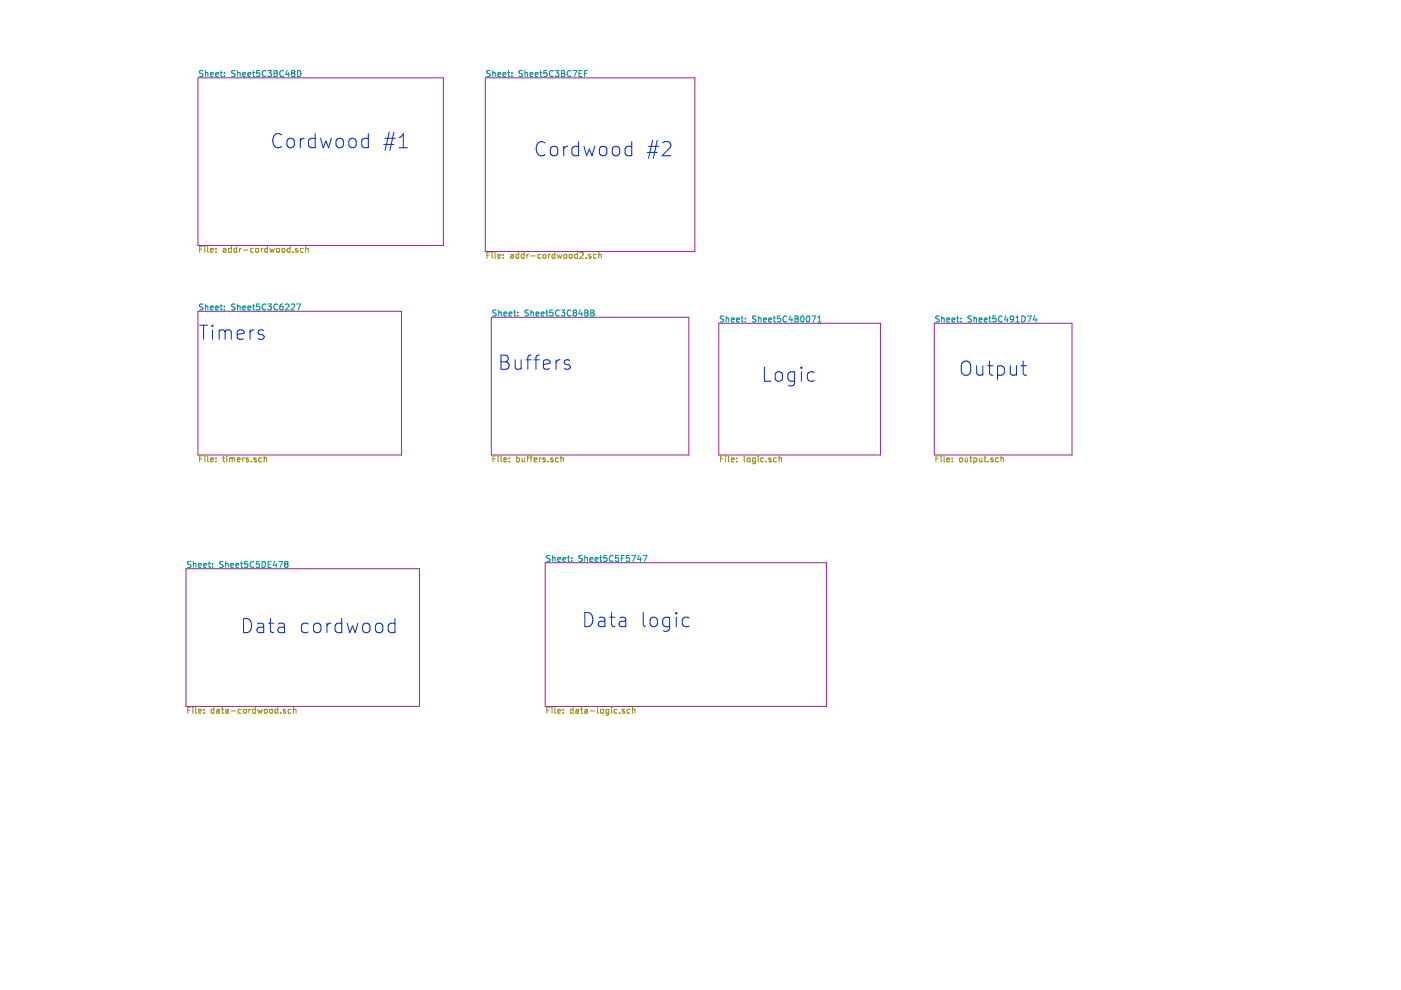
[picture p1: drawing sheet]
<svg xmlns="http://www.w3.org/2000/svg" width="297mm" height="210mm" viewBox="0 0 297 210" stroke-linecap="round" stroke-linejoin="round" font-family="sans-serif">
<path d="M42 16.5h52v35.5h-52zM102.9 16.5h44.4v36.8h-44.4zM42 66h43.1v30.5h-43.1zM104.2 67.3h41.9v29.2h-41.9zM152.4 68.5h34.3v28h-34.3zM198.1 68.5h29.2v28h-29.2zM115.6 119.3h59.6v30.5h-59.6zM39.4 120.6h49.5v29.2h-49.5z" fill="none" stroke="#982296" stroke-width=".21"/>
<g fill="none" stroke="#009596" stroke-width=".21">
<path d="M43 15h-.5l-.2 .1v.3l.6 .3 .1 .3-.2 .2h-.5M43.5 15v1.2M43.5 15.5l.5-.1 .1 .8M44.6 15.8l.6-.1v-.3h-.4l-.2 .2 .1 .6h.5M45.7 15.8l.6-.1v-.3h-.4l-.2 .2 .1 .6h.5M46.7 15.4h.5M46.9 15v1l.3 .2M47.6 16.1v.1M47.6 15.4v.2M49.8 15h-.4l-.2 .1v.3l.5 .3 .1 .3-.2 .2h-.5M50.4 15.5l.5-.1v.8M50.4 15v1.2"/>
<path d="M51.5 15.8l.6-.1-.1-.3h-.4l-.1 .2v.6h.5M52.6 15.8l.6-.1-.1-.3h-.4l-.1 .2v.6h.5M53.5 15.4h.5M53.7 15v1l.3 .2M55 15h-.6v.6l.4-.2 .3 .3v.3l-.3 .2-.4-.1M56.4 15.1a.58 .58 0 0 0-.8 .5 .58 .58 0 0 0 .7 .6l.1-.1M56.8 15h.8l-.4 .4 .3 .2v.6l-.7-.1M58.1 15l.6 .1 .1 .2-.3 .3 .3 .2-.1 .4h-.6zM58.1 15.6h.4M60.1 15.1a.56 .56 0 0 0-.8 .5 .56 .56 0 0 0 .8 .5M60.9 14.9l-.3 .9h.8M61.2 15.4v.8"/>
<path d="M62.1 15.5l-.3 .2v.4l.3 .1h.3l.1-.2v-.3l-.2-.2M62.1 15.5l-.3-.2 .3-.3h.2l.2 .2-.2 .3M62.1 15.5h.2M63.1 15a.64 .64 0 0 1 .7 .6 .64 .64 0 0 1-.7 .6zM103.9 15h-.4l-.2 .1v.3l.5 .3 .1 .3-.2 .2h-.5M104.5 15.5l.5-.1v.8M104.5 15v1.2M105.6 15.8l.6-.1-.1-.3h-.4l-.1 .2v.6h.5M106.7 15.8l.6-.1-.1-.3h-.4l-.1 .2v.6h.5M107.6 15.4h.5M107.8 15v1l.3 .2M108.5 16.1v.1"/>
<path d="M108.5 15.4v.2M110.8 15h-.5l-.2 .1v.3l.5 .3 .2 .3-.3 .2h-.5M111.3 15.5l.5-.1 .1 .8M111.3 15v1.2M112.4 15.8l.6-.1-.1-.3h-.3l-.2 .2v.6h.5M113.5 15.8l.6-.1-.1-.3h-.3l-.2 .2v.6h.5M114.4 15.4h.5M114.6 15v1l.3 .2M115.9 15h-.5l-.1 .6 .5-.2 .2 .3v.3l-.2 .2-.5-.1M117.3 15.1a.58 .58 0 0 0-.8 .5 .58 .58 0 0 0 .7 .6l.1-.1M117.7 15h.8l-.4 .4 .3 .2v.6l-.7-.1M119 15l.7 .1v.2l-.2 .3 .3 .2-.1 .4h-.7z"/>
<path d="M119 15.6h.5M121 15.1a.56 .56 0 0 0-.8 .5 .56 .56 0 0 0 .8 .5M121.5 15h.8l-.5 1.2M122.8 15.6h.4M123.4 15h-.6v1.2h.6M123.9 15.6h.4M124.6 15h-.7v1.2M43 64.5h-.5l-.2 .1v.3l.6 .3 .1 .3-.2 .2h-.5M43.5 64.5v1.2M43.5 65l.5-.1 .1 .8M44.6 65.3l.6-.1v-.3h-.4l-.2 .2 .1 .6h.5M45.7 65.3l.6-.1v-.3h-.4l-.2 .2 .1 .6h.5"/>
<path d="M46.7 64.9h.5M46.9 64.5v1l.3 .2M47.6 64.9v.2M47.6 65.6v.1M49.8 64.5h-.4l-.2 .1v.3l.5 .3 .1 .3-.2 .2h-.5M50.4 64.5v1.2M50.4 65l.5-.1v.8M51.5 65.3l.6-.1-.1-.3h-.4l-.1 .2v.6h.5M52.6 65.3l.6-.1-.1-.3h-.4l-.1 .2v.6h.5M53.5 64.9h.5M53.7 64.5v1l.3 .2M55 64.5h-.6v.6l.4-.2 .3 .3v.3l-.3 .2-.4-.1"/>
<path d="M56.4 64.6a.58 .58 0 0 0-.8 .5 .58 .58 0 0 0 .7 .6l.1-.1M56.8 64.5h.8l-.4 .4 .3 .2v.6l-.7-.1M58.8 64.6a.56 .56 0 0 0-.8 .5 .56 .56 0 0 0 .8 .5M59.9 64.5h-.2a.79 .79 0 0 0-.1 1.2l.4-.1v-.5l-.4-.2-.3 .3M60.5 64.6l.5-.1 .3 .3-.8 .9h.8M61.7 64.6l.5-.1 .3 .3-.8 .9h.8M62.9 64.5h.8l-.5 1.2M105.2 65.8l-.5-.1-.2 .2v.3l.6 .3 .1 .3-.2 .2-.5-.1M105.7 65.7v1.3M105.7 66.3l.5-.1 .1 .8M106.8 66.6l.6-.1v-.3h-.4l-.2 .1 .1 .6h.5M107.9 66.6l.6-.1v-.3h-.4l-.2 .1 .1 .6h.5"/>
<path d="M108.9 66.2h.5M109.1 65.7v1.1l.3 .2M109.8 66.9v.1M109.8 66.2v.1M112 65.8l-.4-.1-.2 .2v.3l.5 .3 .1 .3-.2 .2-.5-.1M112.6 66.3l.5-.1v.8M112.6 65.7v1.3M113.7 66.6l.6-.1-.1-.3h-.4l-.1 .1v.6h.5M114.8 66.6l.6-.1-.1-.3h-.4l-.1 .1v.6h.5M115.7 66.2h.5M115.9 65.7v1.1l.3 .2M117.2 65.7h-.6v.6l.4-.1 .3 .3v.3l-.3 .2-.4-.1"/>
<path d="M118.6 65.9a.58 .58 0 0 0-.8 .4 .58 .58 0 0 0 .7 .6h.1M119 65.7h.8l-.5 .5 .4 .1v.6h-.7M121 65.9a.56 .56 0 0 0-.8 .5 .56 .56 0 0 0 .8 .5M121.8 66.3l-.3-.3 .3-.3 .4 .2v.3l-.2 .1M121.8 66.3l-.3 .2v.3l.3 .2h.2l.2-.2v-.4l-.2-.1M121.8 66.3h.2M123 65.7l-.3 .9h.8M123.3 66.2v.8M124 65.7l.6 .2 .1 .2-.3 .2 .3 .3-.1 .3-.6 .1zM124 66.3h.4M125.3 65.7l.6 .2v.2l-.2 .2 .3 .3-.1 .3-.6 .1zM125.3 66.3h.4"/>
<path d="M153.4 67.1l-.4-.1-.2 .1v.4l.5 .2 .1 .3-.2 .3-.5-.1M154 67.6l.5-.1v.8M154 67v1.3M155.1 67.8l.6-.1-.1-.2-.4-.1-.1 .2v.6h.5M156.2 67.8l.6-.1-.1-.2-.4-.1-.1 .2v.6h.5M157.1 67.4h.5M157.3 67v1.1l.3 .2M158 68.1v.2M158 67.5v.1M160.3 67.1l-.5-.1-.2 .1v.4l.5 .2 .2 .3-.3 .3-.5-.1M160.8 67.6l.5-.1 .1 .8M160.8 67v1.3"/>
<path d="M161.9 67.8l.6-.1-.1-.2-.3-.1-.2 .2v.6h.5M163 67.8l.6-.1-.1-.2-.3-.1-.2 .2v.6h.5M163.9 67.4h.5M164.1 67v1.1l.3 .2M165.4 67h-.5l-.1 .6 .5-.1 .2 .2v.3l-.2 .3-.5-.2M166.8 67.1a.58 .58 0 0 0-.8 .5 .58 .58 0 0 0 .7 .6l.1-.1M167.6 66.9l-.3 .9h.8M167.9 67.4v.9M168.5 67l.7 .1v.2l-.2 .3 .3 .2-.1 .4-.7 .1zM168.5 67.6h.5M169.9 67.1l.1-.1a.67 .67 0 0 1 .5 .6 .67 .67 0 0 1-.5 .7l-.3-.5zM171.1 67.1l.2-.1a.67 .67 0 0 1 .4 .6 .67 .67 0 0 1-.4 .7l-.3-.5z"/>
<path d="M172.1 67h.9l-.6 1.3M173.4 68.3h.7M173.4 67.3l.3-.3v1.3M199.1 67.1l-.4-.1-.3 .1v.4l.6 .2 .1 .3-.2 .3-.5-.1M199.7 67v1.3M199.7 67.6l.4-.1 .1 .8M200.8 67.8l.6-.1-.1-.2-.4-.1-.1 .2v.6h.5M201.8 67.8l.7-.1-.1-.2-.4-.1-.2 .2 .1 .6h.5M202.8 67.4h.5M203 67v1.1l.3 .2M203.7 68.1v.2M203.7 67.5v.1"/>
<path d="M206 67.1l-.5-.1-.2 .1v.4l.5 .2 .2 .3-.3 .3-.5-.1M206.5 67.6l.5-.1 .1 .8M206.5 67v1.3M207.6 67.8l.6-.1-.1-.2-.3-.1-.2 .2v.6h.5M208.7 67.8l.6-.1-.1-.2-.3-.1-.2 .2v.6h.5M209.6 67.4h.5M209.8 67v1.1l.3 .2M211.1 67h-.5l-.1 .6 .5-.1 .2 .2v.3l-.2 .3-.5-.2M212.5 67.1a.58 .58 0 0 0-.8 .5 .58 .58 0 0 0 .7 .6l.1-.1M213.3 66.9l-.3 .9h.8M213.6 67.4v.9M214.9 67.6l-.2 .2-.4-.1-.1-.1v-.5l.5-.1 .2 .2-.1 .8-.1 .2-.4 .1"/>
<path d="M215.4 68.3h.7M215.4 67.3l.3-.3v1.3M216.6 67a.64 .64 0 0 1 .8 .6 .64 .64 0 0 1-.8 .7zM217.8 67h.9l-.6 1.3M219.4 66.9l-.3 .9h.7M219.7 67.4v.9M40.5 119.1l-.5-.1-.2 .2v.3l.5 .3 .2 .3-.3 .2h-.5M41 119v1.3M41 119.6l.5-.1v.8M42.1 119.9l.6-.1-.1-.3h-.3l-.2 .1v.7h.5M43.2 119.9l.6-.1-.1-.3h-.3l-.2 .1v.7h.5M44.2 119.5h.4"/>
<path d="M44.3 119v1.1l.3 .2M45.1 119.5v.1M47.3 119.1l-.5-.1-.2 .2v.3l.6 .3 .1 .3-.3 .2h-.4M47.8 119.6l.5-.1 .1 .8M47.8 119v1.3M48.9 119.9l.6-.1v-.3h-.4l-.2 .1 .1 .7h.5M50 119.9l.6-.1v-.3h-.4l-.2 .1 .1 .7h.5M51 119.5h.5M51.2 119v1.1l.3 .2M52.5 119h-.6l-.1 .6 .5-.1 .3 .3v.3l-.3 .2-.5-.1M53.8 119.2a.58 .58 0 0 0-.8 .5 .58 .58 0 0 0 .7 .6l.1-.1M55 119h-.6l-.1 .6 .2-.1 .4 .1 .1 .6-.2 .1-.5-.1"/>
<path d="M55.6 119a.64 .64 0 0 1 .7 .7 .64 .64 0 0 1-.7 .6zM56.8 119.6h.5M57.5 119h-.7v1.3h.7M58.2 119l-.3 .9h.8M58.5 119.5v.8M59.1 119h.8l-.5 1.3M60.6 119.6l-.2 .2v.3l.2 .2h.4l.1-.2-.1-.4-.2-.1M60.6 119.6l-.2-.3 .2-.3 .4 .2v.3l-.2 .1M60.6 119.6h.2M116.6 117.8h-.5l-.2 .1v.3l.6 .3 .1 .3-.2 .2h-.5M117.2 117.8v1.2M117.2 118.3l.4-.1 .1 .8"/>
<path d="M118.3 118.6l.6-.1-.1-.3h-.4l-.1 .2v.6h.5M119.3 118.6l.7-.1-.1-.3h-.4l-.2 .2 .1 .6h.5M120.3 118.2h.5M120.5 117.8v1.1l.3 .1M121.2 118.9v.1M121.2 118.2v.2M123.5 117.8h-.5l-.2 .1v.3l.5 .3 .2 .3-.3 .2h-.5M124 117.8v1.2M124 118.3l.5-.1 .1 .8M125.1 118.6l.6-.1-.1-.3h-.3l-.2 .2v.6h.5M126.2 118.6l.6-.1-.1-.3h-.3l-.2 .2v.6h.5M127.1 118.2h.5"/>
<path d="M127.3 117.8v1.1l.3 .1M128.6 117.8h-.5l-.1 .6 .5-.2 .2 .3v.3l-.2 .2-.5-.1M130 117.9a.58 .58 0 0 0-.8 .5 .58 .58 0 0 0 .7 .6l.1-.1M131.1 117.8h-.6v.6l.1-.2 .5 .1v.6l-.2 .1-.4-.1M131.7 118.4h.5M132.3 117.8h-.6v1.2M133.4 117.8h-.6v.6l.1-.2 .5 .2v.5l-.2 .1-.4-.1M133.9 117.8h.9l-.6 1.2M135.5 117.7l-.3 .9h.8M135.8 118.2v.8M136.3 117.8h.9l-.6 1.2M45.1 120.2v.1"/>
</g>
<g fill="none" stroke="#969400" stroke-width=".21">
<path d="M42.3 52.8h.5M42.9 52.2h-.6v1.3M43.4 52.2v.1M43.4 52.6v.9M44 52.2v1.1l.2 .2M44.6 53.1l.6-.1v-.3l-.4-.1-.2 .2 .1 .6h.5M45.8 53.4v.1M45.8 52.7v.1M47.4 52.7h.4l.1 .8M47.9 53l-.6 .2 .1 .2h.5M49.1 52.7l-.4-.1-.3 .3 .2 .5h.5M49.1 52.2v1.3"/>
<path d="M50.2 52.7l-.4-.1-.2 .3 .1 .5h.5M50.2 52.2v1.3M50.8 52.6v.9M51.2 52.6l-.4 .3M51.6 53h1M53.7 52.7l-.4-.1-.2 .3 .1 .5h.5M54.2 52.8l.5-.1v.7h-.5zM55.4 52.6v.9M55.8 52.6l-.4 .3M56.7 52.7l-.3-.1-.3 .3 .1 .5h.5M56.7 52.2v1.3M57.2 52.6l.3 .9 .2-.6 .2 .6 .3-.9"/>
<path d="M58.6 52.8l.2-.2 .4 .2-.1 .6h-.5zM59.9 52.7l.5 .1-.1 .6-.3 .1-.3-.2zM61.5 52.7l-.4-.1-.2 .3 .1 .5h.5M61.5 52.2v1.3M62.1 53.4v.1M63.1 52.7l-.3-.1-.2 .2 .1 .2 .4 .1v.3h-.5M64.3 52.7l-.4-.1-.2 .3 .1 .5h.5M64.8 52.8l.5-.1 .1 .8M64.8 52.2v1.3M103.3 54.1h.4M103.9 53.5h-.6v1.3M104.3 53.5v.1"/>
<path d="M104.3 53.9v.9M105 53.5v1.1l.1 .2M105.6 54.3l.6-.1-.1-.2-.4-.1-.1 .2v.6h.5M106.7 54.6v.2M106.7 54v.1M108.3 54h.5v.8M108.8 54.2l-.6 .3 .1 .2h.5M110 54l-.4-.1-.2 .2 .1 .6h.5M110 53.5v1.3M111.1 54l-.3-.1-.3 .2 .1 .6h.5M111.1 53.5v1.3M111.7 53.9v.9"/>
<path d="M112.1 53.9l-.4 .2M112.5 54.3h1M114.6 54l-.3-.1-.3 .2 .1 .6h.5M115.2 54h.5v.7l-.5-.1zM116.3 53.9v.9M116.7 53.9l-.4 .2M117.6 54l-.3-.1-.3 .2 .2 .6h.4M117.6 53.5v1.3M118.1 53.9l.3 .9 .2-.7 .3 .7 .2-.9M119.6 54l.2-.1 .3 .1v.7l-.5-.1zM120.8 54h.5l-.1 .7-.3 .1-.2-.3zM122.4 54l-.3-.1-.3 .2 .1 .6h.5"/>
<path d="M122.4 53.5v1.3M123 53.6l.5-.1 .2 .3-.8 1h.8M124.2 54.6v.2M125.3 54l-.3-.1-.2 .2v.2l.5 .1v.3h-.5M126.4 54l-.4-.1-.2 .2 .1 .6h.5M127 54h.4l.1 .8M127 53.5v1.3M42.3 97.3h.5M42.9 96.6h-.6v1.3M43.4 96.6v.2M43.4 97.1v.8M44 96.6v1.1l.2 .2"/>
<path d="M44.6 97.5l.6-.1v-.3h-.4l-.2 .2 .1 .6h.5M45.8 97.1v.2M45.8 97.8v.1M47.2 97.1h.5M47.4 96.6v1.1l.3 .2M48.1 96.6v.2M48.1 97.1v.8M48.7 97.2l.4-.1 .1 .2M48.7 97.1v.8M49.2 97.3l.2-.2h.3l.1 .8M49.2 97.3v.6M50.3 97.5l.6-.1v-.3h-.4l-.2 .2 .1 .6h.5"/>
<path d="M51.5 97.1v.8M51.8 97.1l-.3 .2M52.7 97.1h-.3l-.2 .2 .1 .1 .4 .2v.3h-.5M53.3 97.8v.1M54.3 97.1h-.3l-.2 .2 .1 .1 .4 .2v.3h-.5M55.5 97.1h-.4l-.3 .2 .2 .6h.5M56 97.2l.5-.1v.8M56 96.6v1.3M104.5 97.3h.5M105.1 96.6h-.6v1.3M105.6 96.6v.2M105.6 97.1v.8"/>
<path d="M106.2 96.6v1.1l.2 .2M106.8 97.5l.6-.1v-.3h-.4l-.2 .2 .1 .6h.5M108 97.8v.1M108 97.1v.2M109.5 97.1h.4l.3 .2-.2 .6h-.5M109.5 96.6v1.3M110.7 97.1l.1 .8 .4-.1M111.2 97.1v.8M111.7 97.1h.4M112.1 96.6l-.2 .2v1.1M112.4 97.1h.5M112.9 96.6l-.3 .2v1.1"/>
<path d="M113.2 97.5l.6-.1v-.3h-.4l-.2 .2 .1 .6h.5M114.4 97.1v.8M114.8 97.1l-.4 .2M115.6 97.1h-.3l-.2 .2 .1 .1 .4 .2v.3h-.5M116.2 97.8v.1M117.2 97.1h-.3l-.2 .2 .1 .1 .4 .2v.3h-.5M118.4 97.1h-.4l-.2 .2 .1 .6h.5M118.9 97.2l.5-.1 .1 .8M118.9 96.6v1.3M152.8 97.3h.4M153.4 96.6h-.6v1.3M153.8 96.6v.2"/>
<path d="M153.8 97.1v.8M154.5 96.6v1.1l.1 .2M155.1 97.5l.6-.1-.1-.3h-.4l-.1 .2v.6h.5M156.2 97.8v.1M156.2 97.1v.2M157.8 96.6v1.1l.2 .2M158.4 97.2l.2-.1 .4 .1-.1 .7-.5-.1zM160.1 97.1h-.3l-.3 .2 .2 .6h.4M160.1 97.1v1.1l-.2 .1h-.3M160.8 96.6v.2M160.8 97.1v.8M161.9 97.1h-.4l-.2 .2 .1 .6h.5"/>
<path d="M162.4 97.8v.1M163.5 97.1h-.3l-.2 .2v.1l.5 .2v.3h-.5M164.6 97.1h-.3l-.3 .2 .1 .6h.5M165.2 97.2l.4-.1 .1 .8M165.2 96.6v1.3M198.4 97.3h.5M199.1 96.6h-.7v1.3M199.5 96.6v.2M199.5 97.1v.8M200.1 96.6v1.1l.2 .2M200.8 97.5l.6-.1-.1-.3h-.4l-.1 .2v.6h.5M201.9 97.8v.1"/>
<path d="M201.9 97.1v.2M203.5 97.1h.3l.3 .2-.1 .6-.5-.1zM204.6 97.1l.1 .8 .5-.1M205.2 97.1v.8M205.6 97.1h.5M205.8 96.6v1.1l.3 .2M206.5 97.1h.4l.2 .2-.1 .6h-.5M206.5 97.1v1.2M207.6 97.1l.1 .8 .5-.1M208.2 97.1v.8M208.6 97.1h.5M208.8 96.6v1.1l.3 .2"/>
<path d="M209.5 97.8v.1M210.6 97.1h-.3l-.2 .2v.1l.5 .2v.3h-.5M211.7 97.1h-.4l-.2 .2 .1 .6h.5M212.2 97.2l.5-.1 .1 .8M212.2 96.6v1.3M39.8 150.6h.4M40.4 150h-.6v1.2M40.9 150v.1M40.9 150.4v.8M41.5 150v1l.2 .2M42.1 150.8l.6-.1-.1-.3h-.3l-.2 .2v.6h.5M43.2 151.1v.1"/>
<path d="M43.2 150.4v.2M45.3 150.4h-.3l-.2 .2 .1 .6h.4M45.3 150v1.2M46 150.4h.4l.1 .8M46.5 150.7l-.6 .2 .1 .3h.5M46.9 150.4h.5M47.1 150v1l.3 .2M47.8 150.4h.5l.1 .8M48.4 150.7l-.6 .2v.3h.6M49 150.7h.9M51.1 150.4h-.4l-.2 .2 .1 .6h.5M51.7 150.4l.5 .1-.1 .7-.5-.1z"/>
<path d="M52.8 150.4v.8M53.2 150.4l-.4 .2M54.1 150.4h-.4l-.2 .2 .1 .6h.5M54.1 150v1.2M54.6 150.4l.2 .8 .3-.6 .2 .6 .3-.8M56.1 150.4h.3l.3 .2-.2 .6-.4-.1zM57.2 150.5l.2-.1 .4 .1-.1 .7-.5-.1zM58.9 150.4h-.4l-.2 .2 .1 .6h.5M58.9 150v1.2M59.5 151.1v.1M60.5 150.4h-.3l-.2 .2 .1 .1 .4 .2v.3h-.5M61.7 150.4h-.4l-.2 .2 .1 .6h.5"/>
<path d="M62.2 150.5l.5-.1 .1 .8M62.2 150v1.2M115.9 150.6h.5M116.6 150h-.7v1.2M117 150v.1M117 150.4v.8M117.6 150v1l.2 .2M118.3 150.8l.6-.1-.1-.3h-.4l-.1 .2v.6h.5M119.4 151.1v.1M119.4 150.4v.2M121.5 150.4h-.4l-.2 .2 .1 .6h.5M121.5 150v1.2"/>
<path d="M122.1 150.4h.5l.1 .8M122.7 150.7l-.6 .2v.3h.6M123.1 150.4h.5M123.3 150v1l.3 .2M124 150.4h.5l.1 .8M124.6 150.7l-.7 .2 .1 .3h.6M125.1 150.7h1M126.7 150v1l.2 .2M127.4 150.5l.2-.1 .3 .1v.7l-.5-.1zM129.1 150.4h-.4l-.2 .2 .1 .6h.5M129.1 150.4l-.1 1.1-.2 .2-.3-.1M129.7 150v.1"/>
<path d="M129.7 150.4v.8M130.8 150.4h-.3l-.3 .2 .1 .6h.5M131.4 151.1v.1M132.4 150.4h-.3l-.2 .2 .1 .1 .4 .2v.3h-.5M133.5 150.4h-.3l-.3 .2 .2 .6h.4M134.1 150.5l.5-.1v.8M134.1 150v1.2"/>
</g>
<g fill="none" stroke="#0327cd" stroke-width=".21">
<path d="M59.7 28.6a1.12 1.12 0 0 0-1.3-.1 1.12 1.12 0 0 0-.6 1.1 1.26 1.26 0 0 0 .4 1.3 1.26 1.26 0 0 0 1.3 .3l.2-.2M61 29.6a.81 .81 0 0 1 .8-.3 .81 .81 0 0 1 .6 .6v.8a.81 .81 0 0 1-.8 .7 .81 .81 0 0 1-.8-.7v-.8zM63.7 29.3v2M64.5 29.3a.82 .82 0 0 0-.8 .6M66.8 29.5l-.8-.2-.5 .3-.1 .3 .1 1.1 .5 .3 .8-.1M66.8 28.3v3M68 29.3l.5 2 .6-1.4 .6 1.4 .6-2M71.4 29.6a.81 .81 0 0 1 .8-.3 .81 .81 0 0 1 .6 .6v.8a.81 .81 0 0 1-.8 .7 .81 .81 0 0 1-.8-.7v-.8zM74.1 29.6a.81 .81 0 0 1 .8-.3 .81 .81 0 0 1 .6 .6v.8a.81 .81 0 0 1-.8 .7 .81 .81 0 0 1-.7-.7v-.8zM78.1 29.5l-.9-.2-.4 .3-.1 .3 .1 1.1 .4 .3 .9-.1M78.1 28.3v3M81.4 30.6h2.1"/>
<path d="M81.6 29.3h2.2M82.5 28.1l-.9 3.8M83.5 28.1l-.8 3.8M84.6 31.3h1.8M84.6 29.2l.3-.2 .6-.7v3M115.5 30.3a1.12 1.12 0 0 0-1.2-.1 1.12 1.12 0 0 0-.6 1.1 1.26 1.26 0 0 0 .3 1.3 1.26 1.26 0 0 0 1.4 .3l.1-.2M116.8 31.3a.81 .81 0 0 1 .8-.3 .81 .81 0 0 1 .7 .6v.8a.81 .81 0 0 1-.8 .7 .81 .81 0 0 1-.8-.7v-.8zM119.5 31v2M120.4 31a.82 .82 0 0 0-.9 .6M122.7 31.2l-.9-.2-.4 .3-.1 .3 .1 1.1 .4 .3 .9-.1M122.7 30v3M123.8 31l.6 2 .6-1.4 .5 1.4 .6-2"/>
<path d="M127.2 31.3a.81 .81 0 0 1 .8-.3 .81 .81 0 0 1 .7 .6v.8a.81 .81 0 0 1-.8 .7 .81 .81 0 0 1-.8-.7v-.8zM130.1 31.2a.81 .81 0 0 1 1.3 .4v.8a.81 .81 0 0 1-.8 .7 .81 .81 0 0 1-.8-.7v-.8zM133.9 31.2l-.8-.2-.5 .3-.1 .3 .1 1.1 .5 .3 .8-.1M133.9 30v3M137.2 32.3h2.2M137.5 31h2.2M138.4 29.8l-.9 3.8M139.4 29.8l-.9 3.8M140.5 30.3l.4-.3h.7a.8 .8 0 0 1 .5 1.3l-1.7 1.7h1.8M42.3 68.9h1.7M43.2 68.9v3M45 68.9l-.1 .2 .1 .1"/>
<path d="M45 68.9v.3M45 69.9v2M45 68.9l.2 .2-.2 .1M46.5 69.9v2M46.5 70.2a.74 .74 0 0 1 1.2 .2M47.7 70.4l.5-.5 .7 .2 .1 .3v1.5M47.7 70.4v1.5M50.3 71l1.4-.4-.1-.5-.9-.2-.4 .5v1.1l.1 .3 .3 .1 .9-.1M53 69.9v2M53.9 69.9a.77 .77 0 0 0-.9 .6M55.9 70.1l-.8-.2-.4 .5 .2 .4 1 .3 .1 .3-.1 .4-.3 .1-.9-.1M106.2 75.3h1a.73 .73 0 0 1 .6 .7 .73 .73 0 0 1-.6 .7 .8 .8 0 0 1 .7 .7 .8 .8 0 0 1-.5 .9h-1.2z"/>
<path d="M106.2 76.7h1M109.2 76.3v1.6l.1 .2a.81 .81 0 0 0 1.2-.1M110.5 76.3v2M111.5 76.3h1.1M112.6 75.3l-.5 .1-.2 .3v2.6M113.2 76.3h1.1M114.3 75.3l-.5 .1-.2 .3v2.6M115.2 77.3l1.4-.3-.1-.6-.9-.1-.4 .4 .1 1.4 .3 .2 .9-.2M117.9 76.3v2M118.8 76.3a.82 .82 0 0 0-.9 .6M120.8 76.4l-.7-.1-.3 .1-.2 .3 .2 .4 1 .3 .1 .3-.1 .4-.3 .2-.9-.2M162.1 77.8v3h1.4"/>
<path d="M164.5 79.1a.81 .81 0 0 1 .8-.3 .81 .81 0 0 1 .6 .6v.8a.8 .8 0 0 1-.8 .7 .8 .8 0 0 1-.7-.7zM168.5 79l-.9-.2-.4 .3-.2 .3v.8l.2 .3 .4 .3 .9-.1M168.5 78.8v2.5a.8 .8 0 0 1-1.3 .4M169.9 77.8v.3M169.9 78.8v2M169.9 77.8l-.1 .2 .1 .1M169.9 77.8l.1 .2-.1 .1M172.6 79l-.8-.2-.3 .2-.3 .4v.8l.3 .5 .3 .1 .8-.1M204 77l.5-.4a1.02 1.02 0 0 1 1.3 1v1a1 1 0 0 1-1 1 1 1 0 0 1-1-1zM207.1 77.6v1.5l.1 .3a.81 .81 0 0 0 1.2-.1M208.4 77.6v2M209.4 77.6h1.1"/>
<path d="M209.8 76.6v2.5l.1 .3 .6 .2M211.5 77.7a.96 .96 0 0 1 1.3 .1l.1 .3v.9l-.1 .3a.96 .96 0 0 1-1.3 .1M211.5 77.6v2.9M214.2 77.6v1.5l.2 .3a.81 .81 0 0 0 1.1-.1M215.5 77.6v2M216.5 77.6h1.1M216.9 76.6v2.5l.2 .3 .5 .2M51.6 131.1a1.57 1.57 0 0 1 1.6 .8 1.57 1.57 0 0 1-.1 1.8l-.7 .4h-.8zM54.6 132.3l.3-.2 .9 .2 .1 .3v1.5M55.9 132.8l-.3 .2h-.7a.59 .59 0 0 0-.4 .6 .59 .59 0 0 0 .4 .5h.7l.3-.1M56.9 132.1h1.1M57.3 131.1v2.6l.2 .3 .5 .1"/>
<path d="M59.1 132.3l.2-.2 .9 .2 .1 .3v1.5M60.3 132.8l-.3 .2h-.7a.59 .59 0 0 0-.4 .6 .59 .59 0 0 0 .4 .5h.7l.3-.1M65.3 132.3l-.8-.2-.5 .3-.1 .3 .1 1.2 .5 .2 .8-.1M66.6 132.4a.81 .81 0 0 1 .8-.3 .81 .81 0 0 1 .6 .6v.9a.81 .81 0 0 1-.7 .6 .81 .81 0 0 1-.8-.6v-.9zM69.3 132.1v2M70.2 132.1a.82 .82 0 0 0-.9 .6M72.5 132.3l-.9-.2-.4 .3-.2 .3 .2 1.2 .4 .2 .9-.1M72.5 131.1v3M73.6 132.1l.6 2 .5-1.4 .6 1.4 .6-2M77 132.4a.81 .81 0 0 1 .8-.3 .81 .81 0 0 1 .7 .6v.9a.81 .81 0 0 1-.8 .6 .81 .81 0 0 1-.8-.6v-.9zM79.7 132.4a.81 .81 0 0 1 .8-.3 .81 .81 0 0 1 .7 .6v.9a.81 .81 0 0 1-.8 .6 .81 .81 0 0 1-.8-.6v-.9zM83.7 132.3l-.8-.2-.5 .3-.1 .3 .1 1.2 .5 .2 .8-.1"/>
<path d="M83.7 131.1v3M124 129.9a1.57 1.57 0 0 1 1.6 .8 1.57 1.57 0 0 1-.2 1.7l-.7 .5h-.7zM127 131l.3-.1 .8 .1 .2 .3v1.6M128.3 131.6l-.3 .1h-.7a.59 .59 0 0 0-.5 .6 .59 .59 0 0 0 .5 .6h.7l.3-.2M129.3 130.9h1.1M129.7 129.9v2.5l.1 .3 .6 .2M131.4 131l.3-.1 .8 .1 .2 .3v1.6M132.7 131.6l-.3 .1h-.7a.59 .59 0 0 0-.5 .6 .59 .59 0 0 0 .5 .6h.7l.3-.2M136.4 129.9v2.5l.4 .5M138 131.1a.81 .81 0 0 1 .8-.3 .81 .81 0 0 1 .6 .6v.9a.8 .8 0 0 1-.8 .6 .8 .8 0 0 1-.8-.6zM142 131a.96 .96 0 0 0-1.3 .1l-.2 .3v.9l.2 .3a.96 .96 0 0 0 1.3 .1M142 130.9v2.4a.84 .84 0 0 1-1.3 .4"/>
<path d="M143.4 129.9v.3M143.4 130.9v2M143.4 129.9l-.2 .1 .2 .2M143.4 129.9l.1 .1-.1 .2M146.1 131a.96 .96 0 0 0-1.3 .1l-.1 .3v.9l.1 .3a.96 .96 0 0 0 1.3 .1"/>
</g>
</svg>
